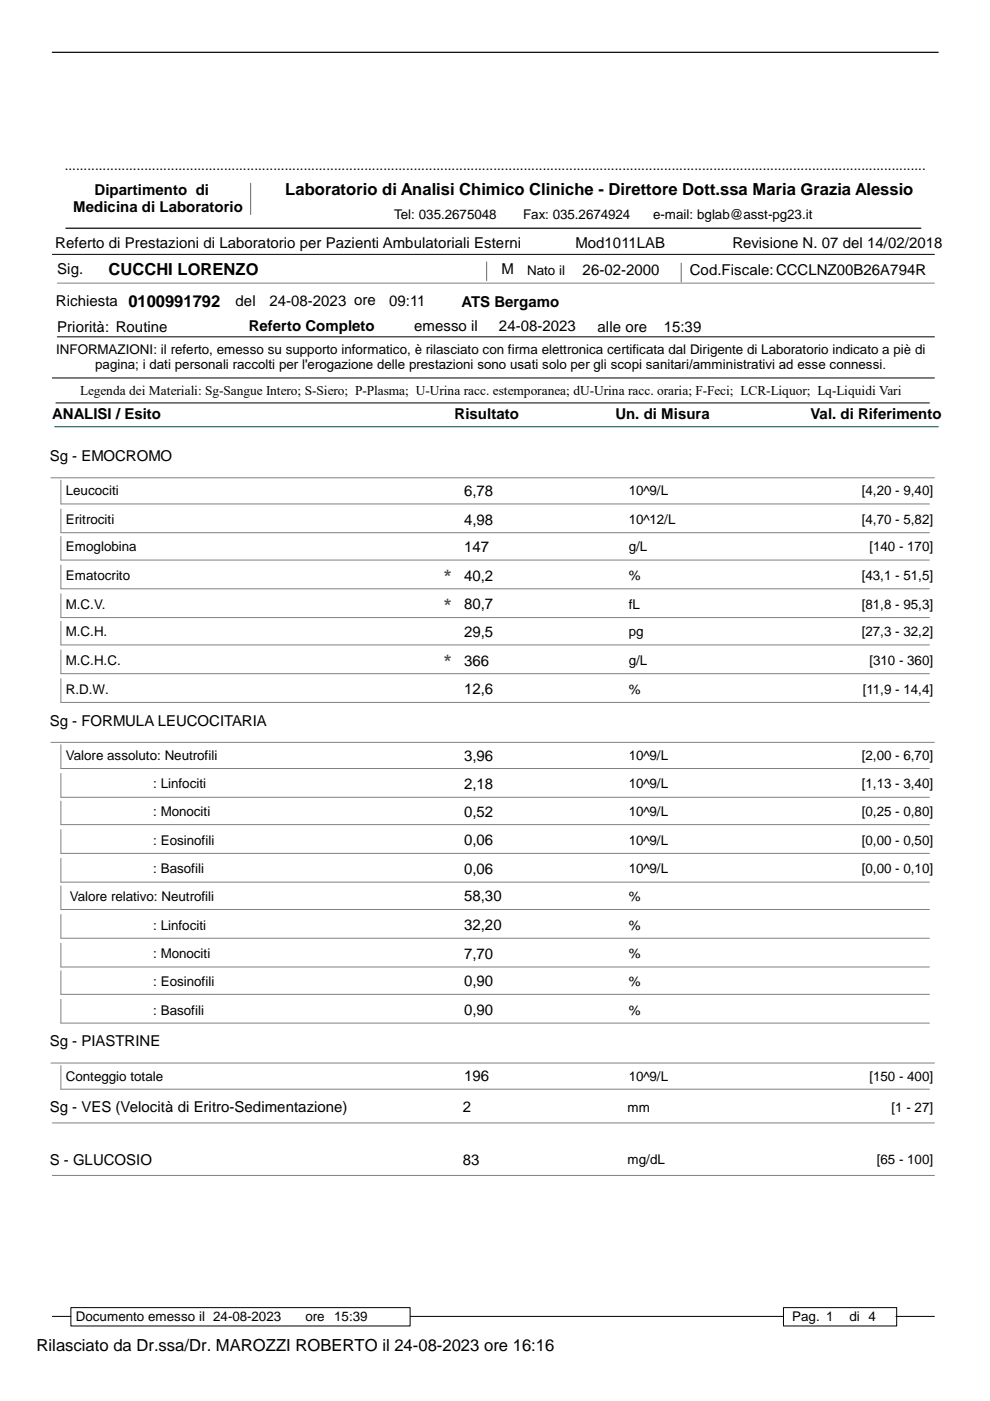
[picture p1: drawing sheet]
<svg xmlns="http://www.w3.org/2000/svg" width="210mm" height="297mm" viewBox="0 0 210 297" stroke-linecap="round" stroke-linejoin="round" font-family="sans-serif">
<defs><g id="words">
<g font-size="4.2" fill="#f00">
<text x="94.1" y="123.8">*</text>
<text x="94.1" y="129.9">*</text>
<text x="94.1" y="141.8">*</text>
</g>
<g font-size="3.5">
<text x="60.5" y="41.3">Laboratorio di Analisi Chimico Cliniche - Direttore Dott.ssa Maria Grazia Alessio</text>
<text x="23" y="58.2">CUCCHI LORENZO</text>
<text x="7.8" y="286.5">Rilasciato da Dr.ssa/Dr. MAROZZI ROBERTO il 24-08-2023 ore 16:16</text>
</g>
<g font-size="3.2">
<text x="20.1" y="41.3">Dipartimento di</text>
<text x="15.5" y="45">Medicina di Laboratorio</text>
<text x="11.7" y="52.5">Referto di Prestazioni di Laboratorio per Pazienti Ambulatoriali Esterni</text>
<text x="122" y="52.5">Mod1011LAB</text>
<text x="155.3" y="52.5">Revisione N. 07 del 14/02/2018</text>
<text x="12.1" y="58">Sig.</text>
<text x="106.3" y="58">M</text>
<text x="123.5" y="58.3">26-02-2000</text>
<text x="146.3" y="58.3">Cod.Fiscale:CCCLNZ00B26A794R</text>
<text x="11.9" y="64.9">Richiesta 0100991792</text>
<text x="50" y="64.9">del</text>
<text x="57.1" y="64.9">24-08-2023 ore</text>
<text x="82.5" y="64.9">09:11</text>
<text x="97.9" y="65.1">ATS Bergamo</text>
<text x="12.1" y="70.5">Priorità: Routine</text>
<text x="52.7" y="70.2">Referto Completo</text>
<text x="87.8" y="70.2">emesso il</text>
<text x="105.8" y="70.2">24-08-2023</text>
<text x="126.7" y="70.5">alle ore</text>
<text x="140.7" y="70.5">15:39</text>
<text x="11.1" y="88.7">ANALISI / Esito</text>
<text x="96.4" y="88.7">Risultato</text>
<text x="130.5" y="88.7">Un. di Misura</text>
<text x="171.8" y="88.7">Val. di Riferimento</text>
<text x="10.5" y="97.7">Sg - EMOCROMO</text>
<text x="98.4" y="105.2">6,78</text>
<text x="98.4" y="111.2">4,98</text>
<text x="98.4" y="117.1">147</text>
<text x="98.4" y="123.1">40,2</text>
<text x="98.4" y="129.2">80,7</text>
<text x="98.4" y="135">29,5</text>
<text x="98.4" y="141.1">366</text>
<text x="98.4" y="147.2">12,6</text>
<text x="10.5" y="153.8">Sg - FORMULA LEUCOCITARIA</text>
<text x="98.4" y="161.2">3,96</text>
<text x="98.4" y="167.3">2,18</text>
<text x="98.4" y="173.1">0,52</text>
<text x="98.4" y="179.2">0,06</text>
<text x="98.4" y="185.3">0,06</text>
<text x="98.4" y="191.1">58,30</text>
<text x="98.4" y="197.2">32,20</text>
<text x="98.4" y="203.3">7,70</text>
<text x="98.4" y="209.1">0,90</text>
<text x="98.4" y="215.2">0,90</text>
<text x="10.5" y="221.8">Sg - PIASTRINE</text>
<text x="98.4" y="229.2">196</text>
<text x="10.5" y="235.8">Sg - VES (Velocità di Eritro-Sedimentazione)</text>
<text x="98.1" y="235.8">2</text>
<text x="10.5" y="247">S - GLUCOSIO</text>
<text x="98.1" y="247">83</text>
</g>
<g font-size="2.8">
<text x="13.7" y="36">...................................................................................................................................................................................................................................</text>
<text x="83.6" y="46.5">Tel: 035.2675048</text>
<text x="110.9" y="46.5">Fax: 035.2674924</text>
<text x="138.5" y="46.5">e-mail: bglab@asst-pg23.it</text>
<text x="111.8" y="58.2">Nato il</text>
<text x="11.9" y="75">INFORMAZIONI: il referto, emesso su supporto informatico, è rilasciato con firma elettronica certificata dal Dirigente di Laboratorio indicato a piè di</text>
<text x="17" y="83.8">Legenda dei Materiali: Sg-Sangue Intero; S-Siero; P-Plasma; U-Urina racc. estemporanea; dU-Urina racc. oraria; F-Feci; LCR-Liquor; Lq-Liquidi Vari</text>
<text x="20.2" y="78.2">pagina; i dati personali raccolti per l'erogazione delle prestazioni sono usati solo per gli scopi sanitari/amministrativi ad esse connessi.</text>
<text x="14" y="105">Leucociti</text>
<text x="133.3" y="105">10^9/L</text>
<text x="182.7" y="105">[4,20 - 9,40]</text>
<text x="14" y="111.1">Eritrociti</text>
<text x="133.3" y="111.1">10^12/L</text>
<text x="182.7" y="111.1">[4,70 - 5,82]</text>
<text x="14" y="116.9">Emoglobina</text>
<text x="133.3" y="116.9">g/L</text>
<text x="184.3" y="116.9">[140 - 170]</text>
<text x="14" y="123">Ematocrito</text>
<text x="133.3" y="123">%</text>
<text x="182.7" y="123">[43,1 - 51,5]</text>
<text x="14" y="129.1">M.C.V.</text>
<text x="133.3" y="129.1">fL</text>
<text x="182.7" y="129.1">[81,8 - 95,3]</text>
<text x="14" y="134.9">M.C.H.</text>
<text x="133.3" y="134.9">pg</text>
<text x="182.7" y="134.9">[27,3 - 32,2]</text>
<text x="14" y="141">M.C.H.C.</text>
<text x="133.3" y="141">g/L</text>
<text x="184.3" y="141">[310 - 360]</text>
<text x="14" y="147.1">R.D.W.</text>
<text x="133.3" y="147.1">%</text>
<text x="182.9" y="147.1">[11,9 - 14,4]</text>
<text x="14" y="161.1">Valore assoluto: Neutrofili</text>
<text x="133.3" y="161.1">10^9/L</text>
<text x="182.7" y="161.1">[2,00 - 6,70]</text>
<text x="32.5" y="167.2">: Linfociti</text>
<text x="133.3" y="167.2">10^9/L</text>
<text x="182.7" y="167.2">[1,13 - 3,40]</text>
<text x="32.5" y="173">: Monociti</text>
<text x="133.3" y="173">10^9/L</text>
<text x="182.7" y="173">[0,25 - 0,80]</text>
<text x="32.5" y="179.1">: Eosinofili</text>
<text x="133.3" y="179.1">10^9/L</text>
<text x="182.7" y="179.1">[0,00 - 0,50]</text>
<text x="32.5" y="185.2">: Basofili</text>
<text x="133.3" y="185.2">10^9/L</text>
<text x="182.7" y="185.2">[0,00 - 0,10]</text>
<text x="14.8" y="191">Valore relativo: Neutrofili</text>
<text x="133.3" y="191">%</text>
<text x="32.5" y="197.1">: Linfociti</text>
<text x="133.3" y="197.1">%</text>
<text x="32.5" y="203.2">: Monociti</text>
<text x="133.3" y="203.2">%</text>
<text x="32.5" y="209">: Eosinofili</text>
<text x="133.3" y="209">%</text>
<text x="32.5" y="215.1">: Basofili</text>
<text x="133.3" y="215.1">%</text>
<text x="14" y="229.1">Conteggio totale</text>
<text x="133.3" y="229.1">10^9/L</text>
<text x="184.3" y="229.1">[150 - 400]</text>
<text x="133.1" y="235.7">mm</text>
<text x="189" y="235.7">[1 - 27]</text>
<text x="133.1" y="246.8">mg/dL</text>
<text x="185.9" y="246.8">[65 - 100]</text>
<text x="16.1" y="280.2">Documento emesso il 24-08-2023</text>
<text x="64.8" y="280.2">ore</text>
<text x="70.9" y="280.2">15:39</text>
<text x="168" y="280.2">Pag. 1</text>
<text x="180.1" y="280.2">di 4</text>
</g>
</g></defs>
<path d="M11.1 11.1h187.8M14 48.4h181.2" fill="none" stroke="#000" stroke-width=".25"/>
<path d="M53.1 38.9v6.6M103.2 55.5v4M144.4 55.8v4" fill="none" stroke="#808080" stroke-width=".25"/>
<path d="M11.1 53.9h187M12.1 71.4h186M11.1 80.1h187M11.9 85.4h185.2M11.1 279.1h3.9M15 277.2h72v3.9h-72zM87 279.1h79.1" fill="none" stroke="#000" stroke-width=".21"/>
<g fill="none" stroke="#808080" stroke-width=".21">
<path d="M12.1 60h186M10.8 101.3h187.3M12.9 101.8v5h184.2M12.9 107.9v5h184.2M12.9 113.7v5h184.2M12.9 119.8v5h184.2M12.9 125.9v5h184.2M12.9 131.7v5h184.2M12.9 137.8v5h184.2M10.8 157.4h187.3M12.9 143.9v5h184.2M12.9 157.9v5h184.2"/>
<path d="M12.9 164v5h184.2M12.9 169.8v5h184.2M12.9 175.9v5h184.2M12.9 182v5h184.2M12.9 187.8v5h184.2M12.9 193.9v5h184.2M12.9 200v5h184.2M12.9 205.8v5h184.2M12.9 211.9v5h184.2M10.8 225.4h187.3M11.1 238.1h187M12.9 225.9v5h184.2"/>
<path d="M11.1 249.2h187"/>
</g>
<path d="M11.6 90.5h187.3" fill="none" stroke="#008080" stroke-width=".25"/>
<path d="M11.1 270.1h177" fill="none" stroke="#fff" stroke-width=".25"/>
<path d="M166.2 277.3h23.9v3.8h-23.9z" fill="#fff"/>
<path d="M166.1 277.2h24v3.9h-24zM189.9 279.1h8.2" fill="none" stroke="#000" stroke-width=".21"/>
<use href="#words"/>
</svg>
